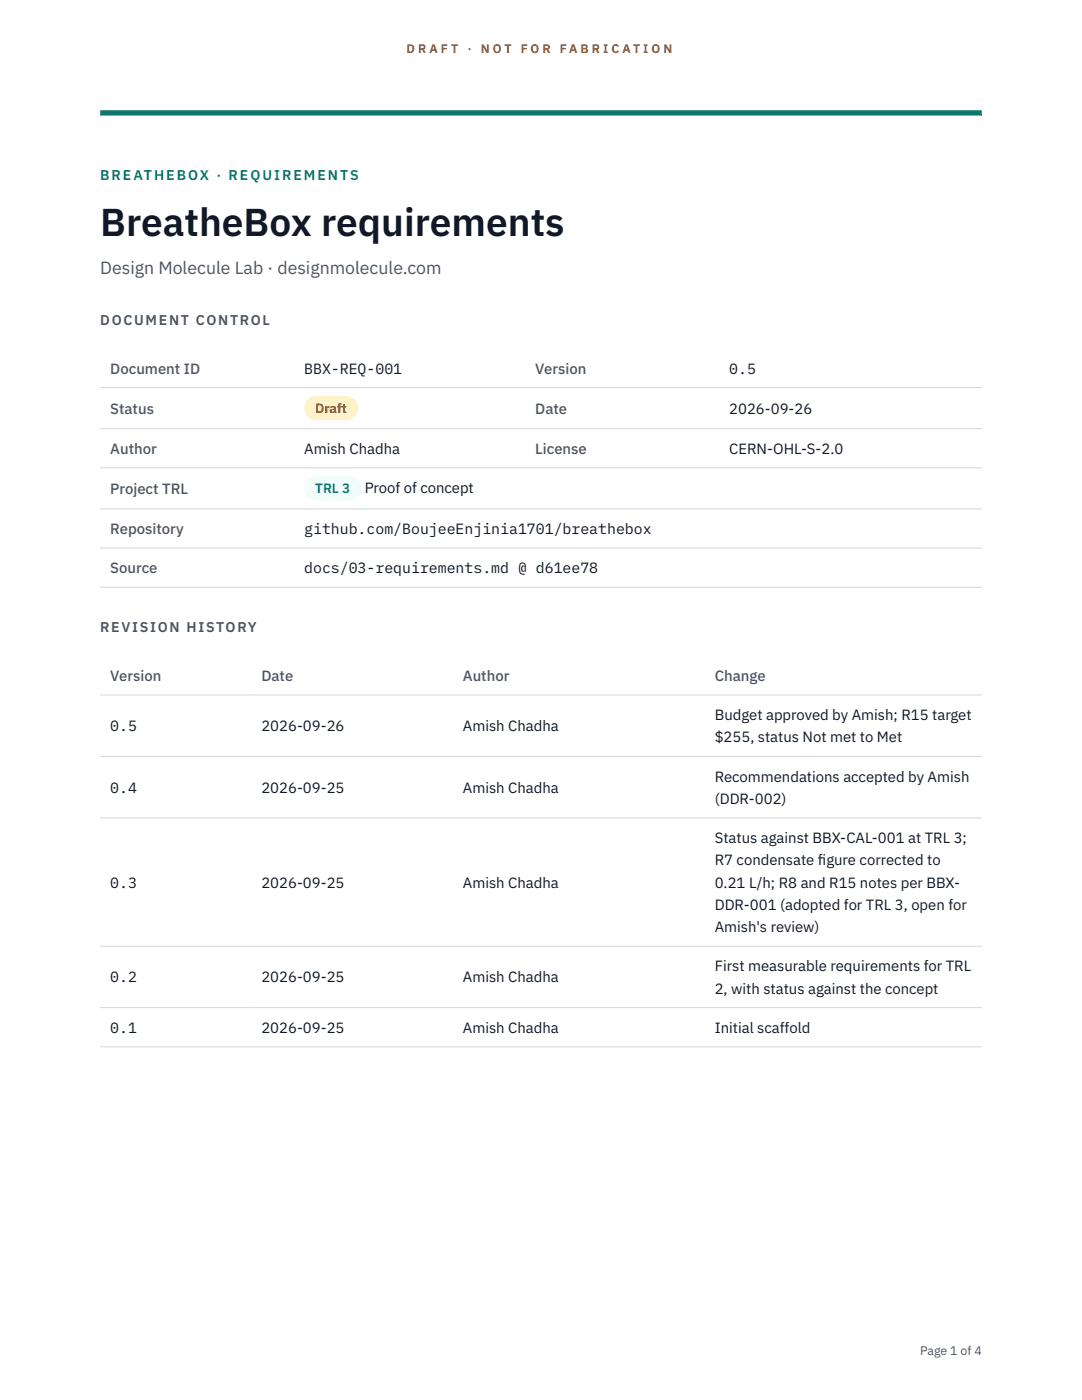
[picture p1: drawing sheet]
<svg xmlns="http://www.w3.org/2000/svg" width="216mm" height="279mm" viewBox="0 0 216 279" stroke-linecap="round" stroke-linejoin="round" font-family="sans-serif">
<defs><g id="words">
<text font-size="7.8" fill="#111827" x="20" y="47.1">BreatheBox requirements</text>
<text font-size="3.5" fill="#4b5563" x="20" y="54.6">Design Molecule Lab · designmolecule.com</text>
<g font-size="3" fill="#4b5563">
<text x="22" y="74.5">Document ID</text>
<text x="106.8" y="74.5">Version</text>
<text x="22" y="82.6">Status</text>
<text x="106.8" y="82.6">Date</text>
<text x="22" y="90.6">Author</text>
<text x="106.8" y="90.6">License</text>
<text x="22" y="98.6">Project TRL</text>
<text x="22" y="106.6">Repository</text>
<text x="22" y="114.4">Source</text>
<text x="22" y="135.9">Version</text>
<text x="52.2" y="135.9">Date</text>
<text x="92.4" y="135.9">Author</text>
<text x="142.6" y="135.9">Change</text>
</g>
<g font-size="3" fill="#111827">
<text x="60.7" y="74.5">BBX-REQ-001</text>
<text x="145.5" y="74.5">0.5</text>
<text x="145.5" y="82.6">2026-09-26</text>
<text x="60.7" y="90.6">Amish Chadha</text>
<text x="145.5" y="90.6">CERN-OHL-S-2.0</text>
<text x="72.8" y="98.5">Proof of concept</text>
<text x="60.7" y="106.6">github.com/BoujeeEnjinia1701/breathebox</text>
<text x="60.7" y="114.4">docs/03-requirements.md @ d61ee78</text>
<text x="142.6" y="143.7">Budget approved by Amish; R15 target</text>
<text x="22" y="145.9">0.5</text>
<text x="52.2" y="145.9">2026-09-26</text>
<text x="92.4" y="145.9">Amish Chadha</text>
<text x="142.6" y="148.2">$255, status Not met to Met</text>
<text x="142.6" y="156">Recommendations accepted by Amish</text>
<text x="22" y="158.2">0.4</text>
<text x="52.2" y="158.2">2026-09-25</text>
<text x="92.4" y="158.2">Amish Chadha</text>
<text x="142.6" y="160.4">(DDR-002)</text>
<text x="142.6" y="168.3">Status against BBX-CAL-001 at TRL 3;</text>
<text x="142.6" y="172.7">R7 condensate f</text>
<text x="163.2" y="172.7">igure corrected to</text>
<text x="22" y="177.1">0.3</text>
<text x="52.2" y="177.1">2026-09-25</text>
<text x="92.4" y="177.1">Amish Chadha</text>
<text x="142.6" y="177.1">0.21 L/h; R8 and R15 notes per BBX-</text>
<text x="142.6" y="181.6">DDR-001 (adopted for TRL 3, open for</text>
<text x="142.6" y="186">Amish's review)</text>
<text x="22" y="196.1">0.2</text>
<text x="52.2" y="196.1">2026-09-25</text>
<text x="92.4" y="196.1">Amish Chadha</text>
<text x="142.6" y="193.9">First measurable requirements for TRL</text>
<text x="142.6" y="198.3">2, with status against the concept</text>
<text x="22" y="206.1">0.1</text>
<text x="52.2" y="206.1">2026-09-25</text>
<text x="92.4" y="206.1">Amish Chadha</text>
<text x="142.6" y="206.1">Initial scaffold</text>
</g>
<text font-size="2.8" fill="#0f766e" x="20" y="36">BREATHEBOX · REQUIREMENTS</text>
<g font-size="2.8" fill="#4b5563">
<text x="20" y="64.8">DOCUMENT CONTROL</text>
<text x="20" y="126.2">REVISION HISTORY</text>
</g>
<text font-size="2.7" fill="#92400e" x="62.9" y="82.5">Draft</text>
<text font-size="2.7" fill="#0f766e" x="62.9" y="98.5">TRL 3</text>
<g font-size="2.5" fill="#b45309">
<text x="81.1" y="10.5">D R A F T</text>
<text x="93.3" y="10.5">·</text>
<text x="95.9" y="10.5">N O T</text>
<text x="103.9" y="10.5">F O R</text>
<text x="111.7" y="10.5">F A B R I C A T I O N</text>
</g>
<text font-size="2.5" fill="#4b5563" x="183.6" y="270.3">Page 1 of 4</text>
</g></defs>
<path d="M20 23.1h175.9zM20 22h175.9v1.1h-175.9z" fill-rule="evenodd" fill="#0f766e"/>
<path d="M20 77.3h175.9M20 85.5h175.9M20 93.4h175.9M20 101.6h175.9M20 109.4h175.9M20 117.2h175.9M20 138.7h175.9M20 151h175.9M20 163.2h175.9M20 188.8h175.9M20 201.1h175.9M20 208.9h175.9" fill="none" stroke="#d1d5db" stroke-width=".2"/>
<path d="M60.7 79h10.7v4.9h-10.7z" fill="#fef3c7"/>
<path d="M60.7 95.1h11.4v4.8h-11.4z" fill="#f0fdfa"/>
<use href="#words"/>
</svg>
